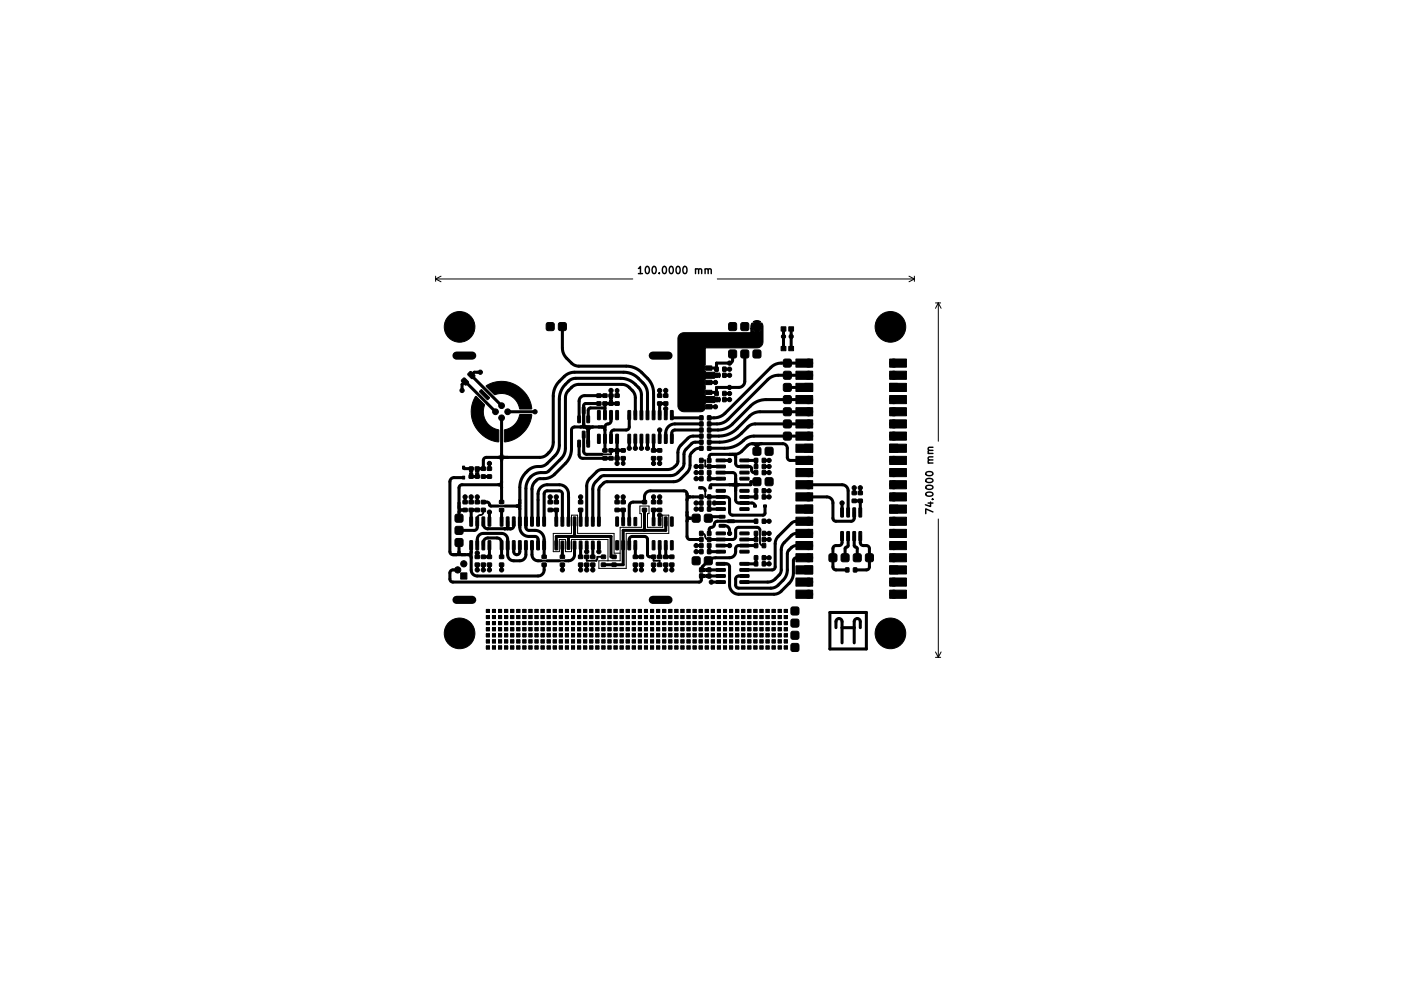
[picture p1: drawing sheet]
<svg xmlns="http://www.w3.org/2000/svg" width="297mm" height="210mm" viewBox="0 0 297 210" stroke-linecap="round" stroke-linejoin="round" font-family="sans-serif">
<defs><g id="words">
<g font-size="2.1">
<text x="134.5" y="57.2">100.0000 mm</text>
<text x="195" y="106.2" transform="rotate(-90 195 106.2)">74.0000 mm</text>
</g>
</g></defs>
<g fill="none" stroke="#000" stroke-width=".21">
<path d="M91 57.7v1M91 58.2h41.2M91 58.2l1.1 .6M92.1 57.7l-1.1 .5M149.8 58.2h41.2M189.9 57.7l1.1 .5M191 57.7v1M191 58.2l-1.1 .6M195.4 63.2h1.1M196 63.2v28.9M196 63.2l-.6 1.2M196 63.2l.6 1.2"/>
<path d="M98.1 98.2h.6v.3l-.3 .2-.3-.2zM98.1 98.8l.3 .2 .3-.2v.5h-.6zM99.4 98.1h.6v.5l-.3-.2-.3 .2zM99.4 98.9l.3-.2 .3 .2v.3h-.6zM127.3 82.9h.6v.3l-.3 .2-.3-.2zM127.3 83.5l.3 .2 .3-.2v.5h-.6zM128.6 94.4h.6v.3l-.3 .2-.3-.2zM128.6 95l.3 .2 .3-.2v.5h-.6zM129.6 115.5h-1.3v-4.1h-7.7v-3.8h-1.2v3.8h-3.8v3.8h1.2v-2.6h1.3v2.6h1.3v-2.6h7.6v4.5M137.8 107.6h1.9v3.8h-8.9v7.3h-5.7v-1.6h4.4v-7h4.5v-2.9h-.3v-1.5h1.9v1.5h-.3v2.9M138.4 107.6v2.5h-3.1M146.7 118.7h.5l-.2 .3 .2 .3h-.5z"/>
<path d="M146.7 120h.5l-.2 .3 .2 .3h-.5zM147.5 118.7h.3v.6h-.3l-.2-.3zM147.5 120h.3v.6h-.3l-.2-.3zM196 108.4v28.8M101.6 133.6h.6v.6h-.6zM101.6 131.1h.6v.6h-.6zM101.6 129.8h.6v.6h-.6zM101.6 134.9h.6v.6h-.6zM101.6 127.2h.6v.7h-.6zM101.6 128.5h.6v.7h-.6zM101.6 132.3h.6v.7h-.6zM102.9 133.6h.6v.6h-.6z"/>
<path d="M102.9 131.1h.6v.6h-.6zM102.9 129.8h.6v.6h-.6zM102.9 134.9h.6v.6h-.6zM102.9 127.2h.6v.7h-.6zM102.9 128.5h.6v.7h-.6zM102.9 132.3h.6v.7h-.6zM104.1 133.6h.7v.6h-.7zM104.1 131.1h.7v.6h-.7zM104.1 129.8h.7v.6h-.7zM104.1 134.9h.7v.6h-.7zM104.1 127.2h.7v.7h-.7zM104.1 128.5h.7v.7h-.7z"/>
<path d="M104.1 132.3h.7v.7h-.7zM105.4 133.6h.6v.6h-.6zM105.4 131.1h.6v.6h-.6zM105.4 129.8h.6v.6h-.6zM105.4 134.9h.6v.6h-.6zM105.4 127.2h.6v.7h-.6zM105.4 128.5h.6v.7h-.6zM105.4 132.3h.6v.7h-.6zM106.7 133.6h.6v.6h-.6zM106.7 131.1h.6v.6h-.6zM106.7 129.8h.6v.6h-.6zM106.7 134.9h.6v.6h-.6z"/>
<path d="M106.7 127.2h.6v.7h-.6zM106.7 128.5h.6v.7h-.6zM106.7 132.3h.6v.7h-.6zM107.9 133.6h.7v.6h-.7zM107.9 131.1h.7v.6h-.7zM107.9 129.8h.7v.6h-.7zM107.9 134.9h.7v.6h-.7zM107.9 127.2h.7v.7h-.7zM107.9 128.5h.7v.7h-.7zM107.9 132.3h.7v.7h-.7zM109.2 133.6h.7v.6h-.7zM109.2 131.1h.7v.6h-.7z"/>
<path d="M109.2 129.8h.7v.6h-.7zM109.2 134.9h.7v.6h-.7zM109.2 127.2h.7v.7h-.7zM109.2 128.5h.7v.7h-.7zM109.2 132.3h.7v.7h-.7zM110.5 133.6h.6v.6h-.6zM110.5 131.1h.6v.6h-.6zM110.5 129.8h.6v.6h-.6zM110.5 134.9h.6v.6h-.6zM110.5 127.2h.6v.7h-.6zM110.5 128.5h.6v.7h-.6zM110.5 132.3h.6v.7h-.6z"/>
<path d="M111.8 133.6h.6v.6h-.6zM111.8 131.1h.6v.6h-.6zM111.8 129.8h.6v.6h-.6zM111.8 134.9h.6v.6h-.6zM111.8 127.2h.6v.7h-.6zM111.8 128.5h.6v.7h-.6zM111.8 132.3h.6v.7h-.6zM113 133.6h.7v.6h-.7zM113 131.1h.7v.6h-.7zM113 129.8h.7v.6h-.7zM113 134.9h.7v.6h-.7zM113 127.2h.7v.7h-.7z"/>
<path d="M113 128.5h.7v.7h-.7zM113 132.3h.7v.7h-.7zM114.3 133.6h.6v.6h-.6zM114.3 131.1h.6v.6h-.6zM114.3 129.8h.6v.6h-.6zM114.3 134.9h.6v.6h-.6zM114.3 127.2h.6v.7h-.6zM114.3 128.5h.6v.7h-.6zM114.3 132.3h.6v.7h-.6zM115.6 133.6h.6v.6h-.6zM115.6 131.1h.6v.6h-.6zM115.6 129.8h.6v.6h-.6z"/>
<path d="M115.6 134.9h.6v.6h-.6zM115.6 127.2h.6v.7h-.6zM115.6 128.5h.6v.7h-.6zM115.6 132.3h.6v.7h-.6zM116.8 133.6h.7v.6h-.7zM116.8 131.1h.7v.6h-.7zM116.8 129.8h.7v.6h-.7zM116.8 134.9h.7v.6h-.7zM116.8 127.2h.7v.7h-.7zM116.8 128.5h.7v.7h-.7zM116.8 132.3h.7v.7h-.7zM118.1 133.6h.6v.6h-.6z"/>
<path d="M118.1 131.1h.6v.6h-.6zM118.1 129.8h.6v.6h-.6zM118.1 134.9h.6v.6h-.6zM118.1 127.2h.6v.7h-.6zM118.1 128.5h.6v.7h-.6zM118.1 132.3h.6v.7h-.6zM119.4 133.6h.6v.6h-.6zM119.4 131.1h.6v.6h-.6zM119.4 129.8h.6v.6h-.6zM119.4 134.9h.6v.6h-.6zM119.4 127.2h.6v.7h-.6zM119.4 128.5h.6v.7h-.6z"/>
<path d="M119.4 132.3h.6v.7h-.6zM120.6 133.6h.7v.6h-.7zM120.6 131.1h.7v.6h-.7zM120.6 127.2h.7v.7h-.7zM120.6 128.5h.7v.7h-.7zM120.6 129.8h.7v.6h-.7zM120.6 132.3h.7v.7h-.7zM120.6 134.9h.7v.6h-.7zM121.9 133.6h.7v.6h-.7zM121.9 131.1h.7v.6h-.7zM121.9 129.8h.7v.6h-.7zM121.9 134.9h.7v.6h-.7z"/>
<path d="M121.9 127.2h.7v.7h-.7zM121.9 128.5h.7v.7h-.7zM121.9 132.3h.7v.7h-.7zM123.2 133.6h.6v.6h-.6zM123.2 131.1h.6v.6h-.6zM123.2 129.8h.6v.6h-.6zM123.2 134.9h.6v.6h-.6zM123.2 127.2h.6v.7h-.6zM123.2 128.5h.6v.7h-.6zM123.2 132.3h.6v.7h-.6zM124.5 133.6h.6v.6h-.6zM124.5 131.1h.6v.6h-.6z"/>
<path d="M124.5 129.8h.6v.6h-.6zM124.5 134.9h.6v.6h-.6zM124.5 127.2h.6v.7h-.6zM124.5 128.5h.6v.7h-.6zM124.5 132.3h.6v.7h-.6zM125.7 133.6h.7v.6h-.7zM125.7 131.1h.7v.6h-.7zM125.7 129.8h.7v.6h-.7zM125.7 134.9h.7v.6h-.7zM125.7 127.2h.7v.7h-.7zM125.7 128.5h.7v.7h-.7zM125.7 132.3h.7v.7h-.7z"/>
<path d="M127 133.6h.6v.6h-.6zM127 131.1h.6v.6h-.6zM127 129.8h.6v.6h-.6zM127 134.9h.6v.6h-.6zM127 127.2h.6v.7h-.6zM127 128.5h.6v.7h-.6zM127 132.3h.6v.7h-.6zM128.3 133.6h.6v.6h-.6zM128.3 131.1h.6v.6h-.6zM128.3 129.8h.6v.6h-.6zM128.3 134.9h.6v.6h-.6zM128.3 127.2h.6v.7h-.6z"/>
<path d="M128.3 128.5h.6v.7h-.6zM128.3 132.3h.6v.7h-.6zM129.5 133.6h.7v.6h-.7zM129.5 131.1h.7v.6h-.7zM129.5 129.8h.7v.6h-.7zM129.5 134.9h.7v.6h-.7zM129.5 127.2h.7v.7h-.7zM129.5 128.5h.7v.7h-.7zM129.5 132.3h.7v.7h-.7zM130.8 133.6h.6v.6h-.6zM130.8 131.1h.6v.6h-.6zM130.8 129.8h.6v.6h-.6z"/>
<path d="M130.8 134.9h.6v.6h-.6zM130.8 127.2h.6v.7h-.6zM130.8 128.5h.6v.7h-.6zM130.8 132.3h.6v.7h-.6zM132.1 133.6h.6v.6h-.6zM132.1 131.1h.6v.6h-.6zM132.1 129.8h.6v.6h-.6zM132.1 134.9h.6v.6h-.6zM132.1 127.2h.6v.7h-.6zM132.1 128.5h.6v.7h-.6zM132.1 132.3h.6v.7h-.6zM133.3 133.6h.7v.6h-.7z"/>
<path d="M133.3 131.1h.7v.6h-.7zM133.3 129.8h.7v.6h-.7zM133.3 134.9h.7v.6h-.7zM133.3 127.2h.7v.7h-.7zM133.3 128.5h.7v.7h-.7zM133.3 132.3h.7v.7h-.7zM134.6 133.6h.7v.6h-.7zM134.6 131.1h.7v.6h-.7zM134.6 129.8h.7v.6h-.7zM134.6 134.9h.7v.6h-.7zM134.6 127.2h.7v.7h-.7zM134.6 128.5h.7v.7h-.7z"/>
<path d="M134.6 132.3h.7v.7h-.7zM135.9 133.6h.6v.6h-.6zM135.9 131.1h.6v.6h-.6zM135.9 129.8h.6v.6h-.6zM135.9 134.9h.6v.6h-.6zM135.9 127.2h.6v.7h-.6zM135.9 128.5h.6v.7h-.6zM135.9 132.3h.6v.7h-.6zM137.2 133.6h.6v.6h-.6zM137.2 131.1h.6v.6h-.6zM137.2 129.8h.6v.6h-.6zM137.2 134.9h.6v.6h-.6z"/>
<path d="M137.2 127.2h.6v.7h-.6zM137.2 128.5h.6v.7h-.6zM137.2 132.3h.6v.7h-.6zM138.4 133.6h.7v.6h-.7zM138.4 131.1h.7v.6h-.7zM138.4 129.8h.7v.6h-.7zM138.4 134.9h.7v.6h-.7zM138.4 127.2h.7v.7h-.7zM138.4 128.5h.7v.7h-.7zM138.4 132.3h.7v.7h-.7zM139.7 133.6h.6v.6h-.6zM139.7 131.1h.6v.6h-.6z"/>
<path d="M139.7 129.8h.6v.6h-.6zM139.7 134.9h.6v.6h-.6zM139.7 127.2h.6v.7h-.6zM139.7 128.5h.6v.7h-.6zM139.7 132.3h.6v.7h-.6zM141 133.6h.6v.6h-.6zM141 131.1h.6v.6h-.6zM141 129.8h.6v.6h-.6zM141 134.9h.6v.6h-.6zM141 127.2h.6v.7h-.6zM141 128.5h.6v.7h-.6zM141 132.3h.6v.7h-.6z"/>
<path d="M142.2 133.6h.7v.6h-.7zM142.2 131.1h.7v.6h-.7zM142.2 129.8h.7v.6h-.7zM142.2 134.9h.7v.6h-.7zM142.2 127.2h.7v.7h-.7zM142.2 128.5h.7v.7h-.7zM142.2 132.3h.7v.7h-.7zM143.5 133.6h.6v.6h-.6zM143.5 131.1h.6v.6h-.6zM143.5 129.8h.6v.6h-.6zM143.5 134.9h.6v.6h-.6zM143.5 127.2h.6v.7h-.6z"/>
<path d="M143.5 128.5h.6v.7h-.6zM143.5 132.3h.6v.7h-.6zM144.8 133.6h.6v.6h-.6zM144.8 131.1h.6v.6h-.6zM144.8 129.8h.6v.6h-.6zM144.8 134.9h.6v.6h-.6zM144.8 127.2h.6v.7h-.6zM144.8 128.5h.6v.7h-.6zM144.8 132.3h.6v.7h-.6zM146 133.6h.7v.6h-.7zM146 131.1h.7v.6h-.7zM146 129.8h.7v.6h-.7z"/>
<path d="M146 134.9h.7v.6h-.7zM146 127.2h.7v.7h-.7zM146 128.5h.7v.7h-.7zM146 132.3h.7v.7h-.7zM147.3 133.6h.7v.6h-.7zM147.3 131.1h.7v.6h-.7zM147.3 129.8h.7v.6h-.7zM147.3 134.9h.7v.6h-.7zM147.3 127.2h.7v.7h-.7zM147.3 128.5h.7v.7h-.7zM147.3 132.3h.7v.7h-.7zM148.6 133.6h.6v.6h-.6z"/>
<path d="M148.6 131.1h.6v.6h-.6zM148.6 127.2h.6v.7h-.6zM148.6 128.5h.6v.7h-.6zM148.6 129.8h.6v.6h-.6zM148.6 132.3h.6v.7h-.6zM148.6 134.9h.6v.6h-.6zM149.9 133.6h.6v.6h-.6zM149.9 131.1h.6v.6h-.6zM149.9 129.8h.6v.6h-.6zM149.9 134.9h.6v.6h-.6zM149.9 127.2h.6v.7h-.6zM149.9 128.5h.6v.7h-.6z"/>
<path d="M149.9 132.3h.6v.7h-.6zM151.1 133.6h.7v.6h-.7zM151.1 131.1h.7v.6h-.7zM151.1 129.8h.7v.6h-.7zM151.1 134.9h.7v.6h-.7zM151.1 127.2h.7v.7h-.7zM151.1 128.5h.7v.7h-.7zM151.1 132.3h.7v.7h-.7zM152.4 133.6h.6v.6h-.6zM152.4 131.1h.6v.6h-.6zM152.4 129.8h.6v.6h-.6zM152.4 134.9h.6v.6h-.6z"/>
<path d="M152.4 127.2h.6v.7h-.6zM152.4 128.5h.6v.7h-.6zM152.4 132.3h.6v.7h-.6zM153.7 133.6h.6v.6h-.6zM153.7 131.1h.6v.6h-.6zM153.7 129.8h.6v.6h-.6zM153.7 134.9h.6v.6h-.6zM153.7 127.2h.6v.7h-.6zM153.7 128.5h.6v.7h-.6zM153.7 132.3h.6v.7h-.6zM154.9 133.6h.7v.6h-.7zM154.9 127.2h.7v.7h-.7z"/>
<path d="M154.9 128.5h.7v.7h-.7zM154.9 129.8h.7v.6h-.7zM154.9 131.1h.7v.6h-.7zM154.9 132.3h.7v.7h-.7zM154.9 134.9h.7v.6h-.7zM156.2 133.6h.6v.6h-.6zM156.2 131.1h.6v.6h-.6zM156.2 129.8h.6v.6h-.6zM156.2 134.9h.6v.6h-.6zM156.2 127.2h.6v.7h-.6zM156.2 128.5h.6v.7h-.6zM156.2 132.3h.6v.7h-.6z"/>
<path d="M157.5 133.6h.6v.6h-.6zM157.5 131.1h.6v.6h-.6zM157.5 129.8h.6v.6h-.6zM157.5 134.9h.6v.6h-.6zM157.5 127.2h.6v.7h-.6zM157.5 128.5h.6v.7h-.6zM157.5 132.3h.6v.7h-.6zM158.7 133.6h.7v.6h-.7zM158.7 131.1h.7v.6h-.7zM158.7 129.8h.7v.6h-.7zM158.7 134.9h.7v.6h-.7zM158.7 127.2h.7v.7h-.7z"/>
<path d="M158.7 128.5h.7v.7h-.7zM158.7 132.3h.7v.7h-.7zM160 133.6h.7v.6h-.7zM160 131.1h.7v.6h-.7zM160 129.8h.7v.6h-.7zM160 134.9h.7v.6h-.7zM160 127.2h.7v.7h-.7zM160 128.5h.7v.7h-.7zM160 132.3h.7v.7h-.7zM161.3 133.6h.6v.6h-.6zM161.3 131.1h.6v.6h-.6zM161.3 129.8h.6v.6h-.6z"/>
<path d="M161.3 134.9h.6v.6h-.6zM161.3 127.2h.6v.7h-.6zM161.3 128.5h.6v.7h-.6zM161.3 132.3h.6v.7h-.6zM162.6 133.6h.6v.6h-.6zM162.6 131.1h.6v.6h-.6zM162.6 129.8h.6v.6h-.6zM162.6 134.9h.6v.6h-.6zM162.6 127.2h.6v.7h-.6zM162.6 128.5h.6v.7h-.6zM162.6 132.3h.6v.7h-.6zM163.8 133.6h.7v.6h-.7z"/>
<path d="M163.8 131.1h.7v.6h-.7zM163.8 129.8h.7v.6h-.7zM163.8 134.9h.7v.6h-.7zM163.8 127.2h.7v.7h-.7zM163.8 128.5h.7v.7h-.7zM163.8 132.3h.7v.7h-.7zM195.4 137.2h1.1M195.4 136.1l.6 1.1M196.6 136.1l-.6 1.1"/>
</g>
<g fill="#000" stroke="#000" stroke-width=".21">
<path d="M96.4 79.3l.5-.4h.2l.7 .7 .1 .3-.4 .4-.3 .1-.8-.7zM98.1 77.6h.4l.7 .8v.3l-.5 .4-.3-.1-.7-.7v-.2zM101.6 80.5a6.3 6.3 0 0 1 9.4 4.9h-2.4a4 4 0 0 0-5.3-3l-1.7-1.7zM114.2 67.5l.3-.2 1.1 .1 .2 .4-.1 1.1-.3 .1h-1.1l-.2-.4zM116.7 67.5l.4-.2 1 .1 .2 .4-.1 1.1-.3 .1h-1.1l-.2-.4zM144.1 77.5h3.1v.4h1.5v.9h-1.5v.4h-3.1zM147.4 79.4h1.3v.9h-1.3zM147.4 76.4h1.3v.9h-1.3zM149.3 77.9h.7v.9h-.7zM149.3 76.7h.7v.8h-.7zM151 77.9h.7v.9h-.7zM151 76.7h.7v.8h-.7z"/>
<path d="M152.3 73.2l.3-.1h1.1l.2 .4-.1 1.1-.3 .2-1.1-.1-.2-.4zM152.3 67.5l.3-.2 1.1 .1 .2 .4-.1 1.1-.3 .1h-1.1l-.2-.4zM154.8 73.2l.4-.1h1l.2 .4-.1 1.1-.3 .2-1.1-.1-.2-.4zM154.8 67.5l.4-.2 1 .1 .2 .4-.1 1.1-.3 .1h-1.1l-.2-.4zM157.3 73.2l.4-.1h1.1l.2 .4-.1 1.1-.4 .2-1.1-.1-.1-.4zM141.9 69.9l.5-.4h.5h13.9v-.8h.3l.2 .3 .3 .2h1l.3-.2 .2-.6-.7 .1v.7h-.5l-.1-.8h-.6l-.1 .3h-.3l.1-.7 .2-.5h.1l-.1 .4h.8v-.7h-.5a1.19 1.19 0 0 1 1.5 0h-.5v.7h.7v-.5l.2 .4 .1 3.6a1.27 1.27 0 0 1-1.3 1.2h-10.8v3.6l-.1 .2 .1 1.3h1.9v.4h1v-.2a.6 .6 0 0 1 0 .9v-.2h-1v.4h-1.9l-.1 .4 .1 1.1-.1 1.9 .1 .4h1.9v.4h1v-.3a.58 .58 0 0 1 .1 1l-.1-.2h-1v.4h-1.9l-.1 1.4-.6 .5h-3.7a1.27 1.27 0 0 1-1.3-1.3v-14zM157.3 67.5l.4-.2 1.1 .1 .2 .4-.1 1.1-.4 .1h-1.1l-.1-.4zM163.7 75.1l.3-.1h1.1l.2 .4-.1 1.1-.3 .2-1.1-.1-.2-.4zM163.7 77.7l.3-.2 1.1 .1 .2 .3-.1 1.1-.3 .2-1.1-.1-.2-.3zM163.2 68.2h1v.9h-1zM163.2 72.3h1v.9h-1zM164.8 68.2h1v.9h-1z"/>
<path d="M164.8 72.3h1v.9h-1zM166.3 75h3.5v1.7h-3.5zM166.3 77.5h3.5v1.7h-3.5zM185.8 77.5h3.5v1.7h-3.5zM185.8 75h3.5v1.7h-3.5zM96.6 97.3h.5v.6h-.5zM96.6 99.4h.5v.6h-.5zM98 99.2h.8v.6h-.8zM98 97.5h.8v.7h-.8zM98.1 98.8l.3 .2 .3-.2v.5h-.6zM98.1 98.2h.6v.3l-.3 .2-.3-.2zM99.3 82.8h.2l1.7 1.7a4.1 4.1 0 0 0 3 5.3l-.1 2.5a5.9 5.9 0 0 1-3.3-1.4l-1.2-1.3a6.1 6.1 0 0 1-.3-6.8z"/>
<path d="M99.4 98.1h.6v.5l-.3-.2-.3 .2zM99.4 98.9l.3-.2 .3 .2v.3h-.6zM99.3 97.5h.8v.7h-.8zM99.3 99.2h.8v.6h-.8zM100.2 81.6l.5-.2 1.5 1.6v.1l-.4 .3-1.6-1.6zM100.5 99.2h.9v.6h-.9zM100.5 97.5h.9v.7h-.9zM101.8 99.2h.9v.6h-.9zM101.8 97.5h.9v.7h-.9zM108.6 86.6l2.4-.1 .1 .2a6.1 6.1 0 0 1-1.1 2.9 6.3 6.3 0 0 1-4.6 2.7v-2.5a4 4 0 0 0 3.2-3.2zM120.7 86.9h.6l-.1 1.4-.5-.1zM120.7 91.9l.6 .1-.1 1.4-.5-.1z"/>
<path d="M121.7 85h.5l-.1 1.4-.5-.1zM121.7 90.1h.5l-.1 1.4-.5-.1zM122.6 86.9h.6l-.1 1.4-.5-.1zM122.6 91.9l.6 .1-.1 1.4-.5-.1zM124.7 83.9h.8v.7h-.8zM124.7 82.3h.8v.6h-.8zM124.8 90.7h.6l-.1 1.9-.5-.1zM124.8 85.7l.6 .1-.1 1.8h-.5zM125.9 95.3h.9v.7h-.9zM125.9 93.7h.9v.7h-.9zM126.1 90.7h.6l-.1 1.9-.5-.1zM126.1 85.7l.6 .1-.1 1.8h-.5z"/>
<path d="M125.9 82.3h.9v.6h-.9zM125.9 83.9h.9v.7h-.9zM127.2 83.9h.9v.7h-.9zM127.2 82.3h.8v.6h-.8zM127.4 90.7h.5l-.1 1.9-.5-.1zM127.4 85.7l.5 .1-.1 1.8h-.5zM127.2 93.7h.9v.7h-.9zM127.2 95.3h.9v.7h-.9zM127.3 83.5l.3 .2 .3-.2v.5h-.6zM127.3 82.9h.6v.3l-.3 .2-.3-.2zM128.5 95.3h.8v.7h-.8zM128.5 93.7h.8v.7h-.8z"/>
<path d="M128.6 90.7h.6l-.1 1.9-.5-.1zM128.6 85.7l.6 .1-.1 1.8h-.5zM128.5 82.3h.8v.6h-.8zM128.5 83.9h.8v.7h-.8zM128.6 95l.3 .2 .3-.2v.5h-.6zM128.6 94.4h.6v.3l-.3 .2-.3-.2zM129.8 93.7h.8v.7h-.8zM129.8 95.3h.8v.7h-.8zM131.2 85.7l.5 .1v1.8h-.5zM131.2 90.7h.5v1.9l-.5-.1zM132.5 85.7l.5 .1-.1 1.8h-.5zM132.5 90.7h.5l-.1 1.9-.5-.1z"/>
<path d="M133.7 85.7l.6 .1-.1 1.8h-.5zM133.7 90.7h.6l-.1 1.9-.5-.1zM135 85.7l.5 .1v1.8h-.5zM135 90.7h.5v1.9l-.5-.1zM136.1 95.3h.8v.7h-.8zM136.1 93.7h.8v.7h-.8zM136.3 85.7l.5 .1-.1 1.8h-.5zM136.3 90.7h.5l-.1 1.9-.5-.1zM137.4 83.9h.8v.7h-.8zM137.4 82.3h.8v.6h-.8zM137.5 85.7l.6 .1-.1 1.8h-.5zM137.5 90.7h.6l-.1 1.9-.5-.1z"/>
<path d="M137.4 93.7h.8v.7h-.8zM137.4 95.3h.8v.7h-.8zM138.8 85.7l.6 .1-.1 1.8h-.5zM138.8 90.7h.6l-.1 1.9-.5-.1zM138.6 82.3h.9v.6h-.9zM138.6 83.9h.9v.7h-.9zM140.1 85.7l.5 .1-.1 1.8h-.5zM140.1 90.7h.5l-.1 1.9-.5-.1zM144.1 82.6h3.1v.4h1.5v.9h-1.5v.4h-3.1zM146.2 93.2h.6v.8h-.6zM146.2 95.7h.6v.8h-.6zM146.2 91.9h.6v.8h-.6z"/>
<path d="M146.2 89.4h.6v.8h-.6zM146.2 86.8h.6v.9h-.6zM146.2 88.1h.6v.8h-.6zM146.2 98.3h.6v.8h-.6zM146.2 90.6h.6v.9h-.6zM146.2 97h.6v.8h-.6zM147.8 93.2h.7v.8h-.7zM147.8 95.7h.7v.8h-.7zM147.8 91.9h.7v.8h-.7zM147.8 89.4h.7v.8h-.7zM147.8 86.8h.7v.9h-.7zM147.8 88.1h.7v.8h-.7z"/>
<path d="M147.8 98.3h.7v.8h-.7zM147.8 90.6h.7v.9h-.7zM147.8 97h.7v.8h-.7zM147.4 84.5h1.3v.9h-1.3zM147.4 81.5h1.3v.9h-1.3zM149.3 83h.7v.8h-.7zM149.3 81.7h.7v.9h-.7zM149.6 95.9l1.8-.1 .1 .5-1.8 .1zM149.6 97.1h1.8l.1 .5-1.8 .1zM149.6 98.4h1.8l.1 .5-1.8 .1zM149.6 99.7h1.8l.1 .5h-1.8zM151 83h.7v.8h-.7z"/>
<path d="M151 81.7h.7v.9h-.7zM154.6 99.7h1.8l.1 .5h-1.9zM154.6 98.4h1.8l.1 .5-1.9 .1zM154.6 97.1h1.8l.1 .5-1.9 .1zM154.6 95.9l1.8-.1 .1 .5-1.9 .1zM157.6 97h.7v.8h-.7zM157.6 98.3h.7v.8h-.7zM157.3 93.6l.4-.2 1.1 .1 .2 .3-.1 1.1-.4 .2-1.1-.1-.1-.3zM157.6 95.7h.7v.8h-.7zM159.2 97h.7v.8h-.7zM159.2 98.3h.7v.8h-.7zM159.2 95.7h.7v.8h-.7z"/>
<path d="M159.9 93.6l.3-.2 1.1 .1 .2 .3-.1 1.1-.3 .2-1.1-.1-.2-.3zM163.7 80.2l.3-.2 1.1 .1 .2 .4-.1 1.1-.3 .1h-1.1l-.2-.4zM163.7 82.8l.3-.2 1.1 .1 .2 .3-.1 1.1-.3 .2-1.1-.1-.2-.3zM163.7 85.3l.3-.2 1.1 .1 .2 .3-.1 1.1-.3 .2-1.1-.1-.2-.3zM163.7 87.8l.3-.1h1.1l.2 .4-.1 1.1-.3 .2-1.1-.1-.2-.4zM163.7 90.4l.3-.2 1.1 .1 .2 .3-.1 1.1-.3 .2-1.1-.1-.2-.3zM166.3 80h3.5v1.7h-3.5zM166.3 82.6h3.5v1.7h-3.5zM166.3 85.1h3.5v1.7h-3.5zM166.3 87.7h3.5v1.7h-3.5zM166.3 90.2h3.5v1.7h-3.5zM166.3 92.7h3.5v1.7h-3.5z"/>
<path d="M166.3 95.3h3.5v1.7h-3.5zM166.3 97.8h3.5v1.7h-3.5zM168.1 80h1.7v1.7h-1.7zM168.1 92.7h1.7v1.7h-1.7zM185.8 97.8h3.5v1.7h-3.5zM185.8 95.3h3.5v1.7h-3.5zM185.8 92.7h1.7v1.7h-1.7zM185.8 92.7h3.5v1.7h-3.5zM185.8 90.2h3.5v1.7h-3.5zM185.8 87.7h3.5v1.7h-3.5zM185.8 85.1h3.5v1.7h-3.5zM185.8 82.6h3.5v1.7h-3.5z"/>
<path d="M185.8 80h1.7v1.7h-1.7zM185.8 80h3.5v1.7h-3.5zM95.1 107.5l.4-.2 1.1 .1 .1 .4v1.1l-.4 .1h-1.1l-.2-.4zM95.1 110.1l.4-.2 1.1 .1 .1 .3v1.1l-.4 .2-1.1-.1-.2-.3zM95.1 112.6l.4-.2 1.1 .1 .1 .4v1.1l-.4 .1-1.1-.1-.2-.3zM96.7 106.1h.9v.7h-.9zM96.7 104.5h.9v.7h-.9zM98.2 112.9l.5 .1-.1 1.8-.5-.1zM98.2 108h.5l-.1 1.9-.5-.1zM98 104.5h.8v.7h-.8zM98 106.1h.8v.7h-.8zM99.3 106.1h.8v.7h-.8z"/>
<path d="M99.3 104.5h.8v.7h-.8zM99.4 112.9l.6 .1-.1 1.8-.5-.1zM99.4 108h.6l-.1 1.9-.5-.1zM99.3 115.9h.8v.7h-.8zM99.3 117.6h.8v.7h-.8zM100.5 117.6h.9v.7h-.9zM100.5 115.9h.9v.7h-.9zM100.7 112.9l.6 .1-.1 1.8-.5-.1zM100.7 108h.6l-.1 1.9-.5-.1zM100.5 104.5h.9v.7h-.9zM100.5 106.1h.9v.7h-.9zM102 112.9l.5 .1-.1 1.8-.5-.1z"/>
<path d="M102 108h.5l-.1 1.9-.5-.1zM101.8 115.9h.9v.7h-.9zM101.8 117.6h.9v.7h-.9zM104.4 106.1h.8v.7h-.8zM104.4 104.5h.8v.7h-.8zM104.5 112.9l.6 .1-.1 1.8-.5-.1zM104.5 108h.6l-.1 1.9-.5-.1zM104.4 115.9h.8v.7h-.8zM104.4 117.6h.8v.7h-.8zM105.8 112.9l.5 .1v1.8l-.5-.1zM105.8 108h.5v1.9l-.5-.1zM107.1 112.9l.5 .1-.1 1.8-.5-.1z"/>
<path d="M107.1 108h.5l-.1 1.9-.5-.1zM108.3 112.9l.6 .1-.1 1.8-.5-.1zM108.3 108h.6l-.1 1.9-.5-.1zM109.6 112.9l.5 .1v1.8l-.5-.1zM109.6 108h.5v1.9l-.5-.1zM110.9 112.9l.5 .1-.1 1.8-.5-.1zM110.9 108h.5l-.1 1.9-.5-.1zM112.1 112.9l.6 .1-.1 1.8-.5-.1zM112.1 108h.6l-.1 1.9-.5-.1zM113.4 112.9l.6 .1-.1 1.8-.5-.1zM113.4 108h.6l-.1 1.9-.5-.1zM113.2 115.9h.9v.7h-.9z"/>
<path d="M113.2 117.6h.9v.7h-.9zM114.5 106.1h.9v.7h-.9zM114.5 104.5h.9v.7h-.9zM115.9 112.9l.6 .1-.1 1.8-.5-.1zM115.9 108h.6l-.1 1.9-.5-.1zM115.8 104.5h.8v.7h-.8zM115.8 106.1h.8v.7h-.8zM117.2 113l.6 .1-.1 1.6-.5-.1zM117.2 108h.6l-.1 1.9-.5-.1zM117.1 115.9h.8v.7h-.8zM117.1 117.6h.8v.7h-.8zM118.5 113l.5 .1v1.6l-.5-.1z"/>
<path d="M118.5 108h.5v1.9l-.5-.1zM119.8 113l.5 .1-.1 1.6-.5-.1zM119.8 108h.5l-.1 1.9-.5-.1zM120.9 106.1h.8v.7h-.8zM120.9 104.5h.8v.7h-.8zM121 113l.6 .1-.1 1.6-.5-.1zM121 108h.6l-.1 1.9-.5-.1zM120.9 115.9h.8v.7h-.8zM120.9 117.6h.8v.7h-.8zM122.3 113l.5 .1v1.6l-.5-.1zM122.3 108h.5v1.9l-.5-.1zM122.1 115.9h.9v.7h-.9z"/>
<path d="M122.1 117.6h.9v.7h-.9zM123.6 113l.5 .1-.1 1.6-.5-.1zM123.6 108h.5l-.1 1.9-.5-.1zM123.4 115.9h.8v.7h-.8zM123.4 117.6h.8v.7h-.8zM124.8 113l.6 .1-.1 1.6-.5-.1zM124.8 108h.6l-.1 1.9-.5-.1zM125.6 115.9h.9v.7h-.9zM125.6 117.6h.9v.7h-.9zM127.9 117.6h.8v.7h-.8zM127.9 115.9h.8v.7h-.8zM128.5 106.1h.8v.7h-.8z"/>
<path d="M128.5 104.5h.8v.7h-.8zM128.6 112.9l.6 .1-.1 1.8-.5-.1zM128.6 108h.6l-.1 1.9-.5-.1zM129.9 112.9l.6 .1-.1 1.8-.5-.1zM129.9 108.1h.6l-.1 1.7-.5-.1zM129.8 104.5h.8v.7h-.8zM129.8 106.1h.8v.7h-.8zM131.2 112.9l.5 .1v1.8l-.5-.1zM131.2 108.1h.5v1.7l-.5-.1zM132.5 112.9l.5 .1-.1 1.8-.5-.1zM132.5 108.1h.5l-.1 1.7-.5-.1zM132.3 115.9h.8v.7h-.8z"/>
<path d="M132.3 117.6h.8v.7h-.8zM133.6 117.6h.8v.7h-.8zM133.6 115.9h.8v.7h-.8zM134.2 106.1h.8v.7h-.8zM134.2 104.5h.8v.7h-.8zM136.1 106.1h.8v.7h-.8zM136.1 104.5h.8v.7h-.8zM136.1 117.6h.8v.7h-.8zM136.1 115.9h.8v.7h-.8zM136.3 108.1h.5l-.1 1.7-.5-.1zM136.3 112.9l.5 .1-.1 1.8-.5-.1zM137.5 108.1h.6l-.1 1.7-.5-.1z"/>
<path d="M137.5 112.9l.6 .1-.1 1.8-.5-.1zM137.4 115.9h.8v.7h-.8zM137.4 117.6h.8v.7h-.8zM137.4 104.5h.8v.7h-.8zM137.4 106.1h.8v.7h-.8zM138.6 117.6h.9v.7h-.9zM138.6 115.9h.9v.7h-.9zM138.8 108h.6l-.1 1.9-.5-.1zM138.8 112.9l.6 .1-.1 1.8-.5-.1zM140.1 108h.5l-.1 1.9-.5-.1zM140.1 112.9l.5 .1-.1 1.8-.5-.1zM139.9 115.9h.9v.7h-.9z"/>
<path d="M139.9 117.6h.9v.7h-.9zM144.6 107.5l.4-.2 1.1 .1 .2 .4-.1 1.1-.4 .1h-1.1l-.1-.4zM144.6 116.4l.4-.2 1.1 .1 .2 .4-.1 1.1-.4 .1h-1.1l-.1-.4zM146 101.6h.6v.5h-.6zM146.2 104.6h.6v.8h-.6zM146.2 112.2h.6v.9h-.6zM146.2 103.3h.6v.9h-.6zM146.2 113.5h.6v.8h-.6zM146.2 111h.6v.8h-.6zM146.2 118.6h.6v.8h-.6zM146.2 119.8h.6v.9h-.6zM146.2 114.8h.6v.8h-.6z"/>
<path d="M146.2 99.5h.6v.9h-.6zM146.2 105.9h.6v.8h-.6zM146.7 118.7h.5l-.2 .3 .2 .3h-.5zM147.2 107.5l.3-.2 1.1 .1 .2 .4-.1 1.1-.3 .1h-1.1l-.2-.4zM147.8 104.6h.7v.8h-.7zM147.8 112.2h.7v.9h-.7zM147.8 103.3h.7v.9h-.7zM147.8 113.5h.7v.8h-.7zM147.8 111h.7v.8h-.7zM147.5 118.7h.3v.6h-.3l-.2-.3zM148.1 101.6h.6v.5h-.6zM147.8 118.6h.7v.8h-.7z"/>
<path d="M147.8 119.9h.7v.8h-.7zM147.2 116.4l.3-.2 1.1 .1 .2 .4-.1 1.1-.3 .1h-1.1l-.2-.4zM147.8 114.8h.7v.8h-.7zM147.8 99.5h.7v.9h-.7zM147.8 105.9h.7v.8h-.7zM149.6 117.5l1.8-.1 .1 .5-1.8 .1zM149.6 118.7h1.8l.1 .5-1.8 .1zM149.6 102.2h1.8l.1 .5-1.8 .1zM149.6 103.5h1.8l.1 .5h-1.8zM149.6 104.8l1.8-.1 .1 .5-1.8 .1zM149.6 106h1.8l.1 .5-1.8 .1zM149.6 111.1h1.8l.1 .5-1.8 .1z"/>
<path d="M149.6 112.4h1.8l.1 .5h-1.8zM149.6 113.7l1.8-.1 .1 .5-1.8 .1zM149.6 114.9h1.8l.1 .5-1.8 .1zM150.2 107.6h1.2v.5l-1.1 .1zM150.2 109.5h1.2v.5l-1.1 .1zM152 108.6l1.3-.1 .1 .5-1.3 .1zM154.6 118.7h1.8l.1 .5-1.9 .1zM154.6 117.5l1.8-.1 .1 .5-1.9 .1zM154.6 106h1.8l.1 .5-1.9 .1zM154.6 104.8l1.8-.1 .1 .5-1.9 .1zM154.6 103.5h1.8l.1 .5h-1.9zM154.6 102.2h1.8l.1 .5-1.9 .1z"/>
<path d="M154.6 114.9h1.8l.1 .5-1.9 .1zM154.6 113.7l1.8-.1 .1 .5-1.9 .1zM154.6 112.4h1.8l.1 .5h-1.9zM154.6 111.1h1.8l.1 .5-1.9 .1zM157.4 105.4h.6v.5h-.6zM157.6 102.1h.7v.8h-.7zM157.6 111h.7v.8h-.7zM157.6 116h.7v.9h-.7zM157.6 108.4h.7v.8h-.7zM157.3 99.9l.4-.2 1.1 .1 .2 .4-.1 1.1-.4 .1-1.1-.1-.1-.3zM157.6 113.5h.7v.8h-.7zM157.6 112.2h.7v.9h-.7z"/>
<path d="M157.6 117.3h.7v.8h-.7zM157.6 103.3h.7v.9h-.7zM159.2 102.1h.7v.8h-.7zM159.2 111h.7v.8h-.7zM159.2 116h.7v.9h-.7zM159.2 108.4h.7v.8h-.7zM159.5 105.4h.6v.5h-.6zM159.2 113.5h.7v.8h-.7zM159.2 112.2h.7v.9h-.7zM159.2 117.3h.7v.8h-.7zM159.2 103.3h.7v.9h-.7zM159.9 99.9l.3-.2 1.1 .1 .2 .4-.1 1.1-.3 .1-1.1-.1-.2-.3z"/>
<path d="M166.3 100.4h3.5v1.7h-3.5zM166.3 102.9h3.5v1.7h-3.5zM166.3 105.4h3.5v1.7h-3.5zM166.3 108h3.5v1.7h-3.5zM166.3 110.5h3.5v1.7h-3.5zM166.3 113.1h3.5v1.7h-3.5zM166.3 115.6h3.5v1.7h-3.5zM166.3 118.1h3.5v1.7h-3.5zM168.1 105.4h1.7v1.7h-1.7zM168.1 118.1h1.7v1.7h-1.7zM173.2 115.8l.4-.2 1.1 .1 .1 .3v1.1l-.4 .2-1.1-.1-.2-.3zM175.6 106.1h.6l-.1 1.9-.5-.1z"/>
<path d="M175.6 111l.6 .1-.1 1.8-.5-.1zM175.8 115.8l.3-.2 1.1 .1 .2 .3-.1 1.1-.3 .2-1.1-.1-.2-.3zM176.9 106.1h.6l-.1 1.9-.5-.1zM176.9 111l.6 .1-.1 1.8-.5-.1zM176.6 118.6h.7v.8h-.7zM178 104.2h.9v.7h-.9zM178 102.6h.9v.7h-.9zM178.2 106.1h.5l-.1 1.9-.5-.1zM178.2 111l.5 .1-.1 1.8-.5-.1zM178.3 118.6h.7v.8h-.7zM178.3 115.8l.3-.2 1.1 .1 .2 .3-.1 1.1-.3 .2-1.1-.1-.2-.3zM179.4 106.1h.6l-.1 1.9-.5-.1z"/>
<path d="M179.4 111l.6 .1-.1 1.8-.5-.1zM179.3 102.6h.8v.7h-.8zM179.3 104.2h.8v.7h-.8zM180.8 115.8l.4-.2 1.1 .1 .2 .3-.1 1.1-.4 .2-1.1-.1-.1-.3zM185.8 118.1h3.5v1.7h-3.5zM185.8 118.1h1.7v1.7h-1.7zM185.8 115.6h3.5v1.7h-3.5zM185.8 113.1h3.5v1.7h-3.5zM185.8 110.5h3.5v1.7h-3.5zM185.8 108h3.5v1.7h-3.5zM185.8 105.4h1.7v1.7h-1.7zM185.8 105.4h3.5v1.7h-3.5z"/>
<path d="M185.8 102.9h3.5v1.7h-3.5zM185.8 100.4h3.5v1.7h-3.5zM96.2 119.6h1.3v1.3h-1.3zM101.6 128.5h.6v.7h-.6zM101.6 132.3h.6v.7h-.6zM101.6 127.2h.6v.7h-.6zM101.6 129.8h.6v.6h-.6zM101.6 131.1h.6v.6h-.6zM101.6 133.6h.6v.6h-.6zM101.6 134.9h.6v.6h-.6zM102.9 134.9h.6v.6h-.6zM102.9 129.8h.6v.6h-.6z"/>
<path d="M102.9 127.2h.6v.7h-.6zM102.9 133.6h.6v.6h-.6zM102.9 131.1h.6v.6h-.6zM102.9 128.5h.6v.7h-.6zM102.9 132.3h.6v.7h-.6zM104.1 133.6h.7v.6h-.7zM104.1 134.9h.7v.6h-.7zM104.1 129.8h.7v.6h-.7zM104.1 131.1h.7v.6h-.7zM104.1 128.5h.7v.7h-.7zM104.1 127.2h.7v.7h-.7zM104.1 132.3h.7v.7h-.7z"/>
<path d="M105.4 129.8h.6v.6h-.6zM105.4 132.3h.6v.7h-.6zM105.4 133.6h.6v.6h-.6zM105.4 127.2h.6v.7h-.6zM105.4 131.1h.6v.6h-.6zM105.4 128.5h.6v.7h-.6zM105.4 134.9h.6v.6h-.6zM106.7 129.8h.6v.6h-.6zM106.7 132.3h.6v.7h-.6zM106.7 131.1h.6v.6h-.6zM106.7 127.2h.6v.7h-.6zM106.7 133.6h.6v.6h-.6z"/>
<path d="M106.7 128.5h.6v.7h-.6zM106.7 134.9h.6v.6h-.6zM107.9 131.1h.7v.6h-.7zM107.9 129.8h.7v.6h-.7zM107.9 133.6h.7v.6h-.7zM107.9 134.9h.7v.6h-.7zM107.9 128.5h.7v.7h-.7zM107.9 127.2h.7v.7h-.7zM107.9 132.3h.7v.7h-.7zM109.2 127.2h.7v.7h-.7zM109.2 128.5h.7v.7h-.7zM109.2 129.8h.7v.6h-.7z"/>
<path d="M109.2 132.3h.7v.7h-.7zM109.2 134.9h.7v.6h-.7zM109.2 131.1h.7v.6h-.7zM109.2 133.6h.7v.6h-.7zM110.5 128.5h.6v.7h-.6zM110.5 131.1h.6v.6h-.6zM110.5 129.8h.6v.6h-.6zM110.5 127.2h.6v.7h-.6zM110.5 134.9h.6v.6h-.6zM110.5 132.3h.6v.7h-.6zM110.5 133.6h.6v.6h-.6zM111.8 129.8h.6v.6h-.6z"/>
<path d="M111.8 128.5h.6v.7h-.6zM111.8 132.3h.6v.7h-.6zM111.8 127.2h.6v.7h-.6zM111.8 131.1h.6v.6h-.6zM111.8 133.6h.6v.6h-.6zM111.8 134.9h.6v.6h-.6zM113 129.8h.7v.6h-.7zM113 131.1h.7v.6h-.7zM113 133.6h.7v.6h-.7zM113 132.3h.7v.7h-.7zM113 127.2h.7v.7h-.7zM113 128.5h.7v.7h-.7z"/>
<path d="M113 134.9h.7v.6h-.7zM114.3 127.2h.6v.7h-.6zM114.3 132.3h.6v.7h-.6zM114.3 133.6h.6v.6h-.6zM114.3 131.1h.6v.6h-.6zM114.3 128.5h.6v.7h-.6zM114.3 129.8h.6v.6h-.6zM114.3 134.9h.6v.6h-.6zM115.6 134.9h.6v.6h-.6zM115.6 131.1h.6v.6h-.6zM115.6 128.5h.6v.7h-.6zM115.6 127.2h.6v.7h-.6z"/>
<path d="M115.6 133.6h.6v.6h-.6zM115.6 129.8h.6v.6h-.6zM115.6 132.3h.6v.7h-.6zM116.8 128.5h.7v.7h-.7zM116.8 129.8h.7v.6h-.7zM116.8 133.6h.7v.6h-.7zM116.8 132.3h.7v.7h-.7zM116.8 127.2h.7v.7h-.7zM116.8 134.9h.7v.6h-.7zM116.8 131.1h.7v.6h-.7zM118.1 127.2h.6v.7h-.6zM118.1 129.8h.6v.6h-.6z"/>
<path d="M118.1 131.1h.6v.6h-.6zM118.1 133.6h.6v.6h-.6zM118.1 134.9h.6v.6h-.6zM118.1 132.3h.6v.7h-.6zM118.1 128.5h.6v.7h-.6zM119.4 132.3h.6v.7h-.6zM119.4 134.9h.6v.6h-.6zM119.4 128.5h.6v.7h-.6zM119.4 129.8h.6v.6h-.6zM119.4 131.1h.6v.6h-.6zM119.4 127.2h.6v.7h-.6zM119.4 133.6h.6v.6h-.6z"/>
<path d="M120.6 131.1h.7v.6h-.7zM120.6 132.3h.7v.7h-.7zM120.6 127.2h.7v.7h-.7zM120.6 134.9h.7v.6h-.7zM120.6 128.5h.7v.7h-.7zM120.6 129.8h.7v.6h-.7zM120.6 133.6h.7v.6h-.7zM121.9 128.5h.7v.7h-.7zM121.9 134.9h.7v.6h-.7zM121.9 131.1h.7v.6h-.7zM121.9 127.2h.7v.7h-.7zM121.9 132.3h.7v.7h-.7z"/>
<path d="M121.9 133.6h.7v.6h-.7zM121.9 129.8h.7v.6h-.7zM123.2 132.3h.6v.7h-.6zM123.2 128.5h.6v.7h-.6zM123.2 127.2h.6v.7h-.6zM123.2 134.9h.6v.6h-.6zM123.2 129.8h.6v.6h-.6zM123.2 131.1h.6v.6h-.6zM123.2 133.6h.6v.6h-.6zM124.5 128.5h.6v.7h-.6zM124.5 131.1h.6v.6h-.6zM124.5 133.6h.6v.6h-.6z"/>
<path d="M124.5 129.8h.6v.6h-.6zM124.5 132.3h.6v.7h-.6zM124.5 127.2h.6v.7h-.6zM124.5 134.9h.6v.6h-.6zM125.7 132.3h.7v.7h-.7zM125.7 129.8h.7v.6h-.7zM125.7 133.6h.7v.6h-.7zM125.7 127.2h.7v.7h-.7zM125.7 128.5h.7v.7h-.7zM125.7 134.9h.7v.6h-.7zM125.7 131.1h.7v.6h-.7zM127 131.1h.6v.6h-.6z"/>
<path d="M127 133.6h.6v.6h-.6zM127 134.9h.6v.6h-.6zM127 128.5h.6v.7h-.6zM127 129.8h.6v.6h-.6zM127 127.2h.6v.7h-.6zM127 132.3h.6v.7h-.6zM128.3 127.2h.6v.7h-.6zM128.3 134.9h.6v.6h-.6zM128.3 132.3h.6v.7h-.6zM128.3 133.6h.6v.6h-.6zM128.3 131.1h.6v.6h-.6zM128.3 128.5h.6v.7h-.6z"/>
<path d="M128.3 129.8h.6v.6h-.6zM129.5 133.6h.7v.6h-.7zM129.5 131.1h.7v.6h-.7zM129.5 132.3h.7v.7h-.7zM129.5 127.2h.7v.7h-.7zM129.5 128.5h.7v.7h-.7zM129.5 134.9h.7v.6h-.7zM129.5 129.8h.7v.6h-.7zM130.8 133.6h.6v.6h-.6zM130.8 128.5h.6v.7h-.6zM130.8 127.2h.6v.7h-.6zM130.8 132.3h.6v.7h-.6z"/>
<path d="M130.8 131.1h.6v.6h-.6zM130.8 129.8h.6v.6h-.6zM130.8 134.9h.6v.6h-.6zM132.1 129.8h.6v.6h-.6zM132.1 132.3h.6v.7h-.6zM132.1 131.1h.6v.6h-.6zM132.1 127.2h.6v.7h-.6zM132.1 128.5h.6v.7h-.6zM132.1 134.9h.6v.6h-.6zM132.1 133.6h.6v.6h-.6zM133.3 132.3h.7v.7h-.7zM133.3 133.6h.7v.6h-.7z"/>
<path d="M133.3 134.9h.7v.6h-.7zM133.3 128.5h.7v.7h-.7zM133.3 131.1h.7v.6h-.7zM133.3 127.2h.7v.7h-.7zM133.3 129.8h.7v.6h-.7zM134.6 129.8h.7v.6h-.7zM134.6 134.9h.7v.6h-.7zM134.6 128.5h.7v.7h-.7zM134.6 133.6h.7v.6h-.7zM134.6 132.3h.7v.7h-.7zM134.6 131.1h.7v.6h-.7zM134.6 127.2h.7v.7h-.7z"/>
<path d="M135.9 128.5h.6v.7h-.6zM135.9 129.8h.6v.6h-.6zM135.9 131.1h.6v.6h-.6zM135.9 132.3h.6v.7h-.6zM135.9 134.9h.6v.6h-.6zM135.9 127.2h.6v.7h-.6zM135.9 133.6h.6v.6h-.6zM137.2 128.5h.6v.7h-.6zM137.2 131.1h.6v.6h-.6zM137.2 127.2h.6v.7h-.6zM137.2 134.9h.6v.6h-.6zM137.2 129.8h.6v.6h-.6z"/>
<path d="M137.2 132.3h.6v.7h-.6zM137.2 133.6h.6v.6h-.6zM138.4 128.5h.7v.7h-.7zM138.4 132.3h.7v.7h-.7zM138.4 129.8h.7v.6h-.7zM138.4 127.2h.7v.7h-.7zM138.4 133.6h.7v.6h-.7zM138.4 131.1h.7v.6h-.7zM138.4 134.9h.7v.6h-.7zM139.7 127.2h.6v.7h-.6zM139.7 129.8h.6v.6h-.6zM139.7 134.9h.6v.6h-.6z"/>
<path d="M139.7 131.1h.6v.6h-.6zM139.7 133.6h.6v.6h-.6zM139.7 128.5h.6v.7h-.6zM139.7 132.3h.6v.7h-.6zM141 129.8h.6v.6h-.6zM141 127.2h.6v.7h-.6zM141 134.9h.6v.6h-.6zM141 133.6h.6v.6h-.6zM141 132.3h.6v.7h-.6zM141 128.5h.6v.7h-.6zM141 131.1h.6v.6h-.6zM142.2 131.1h.7v.6h-.7z"/>
<path d="M142.2 127.2h.7v.7h-.7zM142.2 128.5h.7v.7h-.7zM142.2 132.3h.7v.7h-.7zM142.2 129.8h.7v.6h-.7zM142.2 133.6h.7v.6h-.7zM142.2 134.9h.7v.6h-.7zM143.5 129.8h.6v.6h-.6zM143.5 132.3h.6v.7h-.6zM143.5 133.6h.6v.6h-.6zM143.5 134.9h.6v.6h-.6zM143.5 127.2h.6v.7h-.6zM143.5 131.1h.6v.6h-.6z"/>
<path d="M143.5 128.5h.6v.7h-.6zM144.8 127.2h.6v.7h-.6zM144.8 128.5h.6v.7h-.6zM144.8 129.8h.6v.6h-.6zM144.8 133.6h.6v.6h-.6zM144.8 131.1h.6v.6h-.6zM144.8 132.3h.6v.7h-.6zM144.8 134.9h.6v.6h-.6zM146 132.3h.7v.7h-.7zM146 131.1h.7v.6h-.7zM146 134.9h.7v.6h-.7zM146 133.6h.7v.6h-.7z"/>
<path d="M146 129.8h.7v.6h-.7zM146 128.5h.7v.7h-.7zM146 127.2h.7v.7h-.7zM146.7 120h.5l-.2 .3 .2 .3h-.5zM147.3 134.9h.7v.6h-.7zM147.3 133.6h.7v.6h-.7zM147.3 128.5h.7v.7h-.7zM147.3 127.2h.7v.7h-.7zM147.3 132.3h.7v.7h-.7zM147.3 131.1h.7v.6h-.7zM147.3 129.8h.7v.6h-.7zM147.5 120h.3v.6h-.3l-.2-.3z"/>
<path d="M148.6 133.6h.6v.6h-.6zM148.6 131.1h.6v.6h-.6zM148.6 129.8h.6v.6h-.6zM148.6 134.9h.6v.6h-.6zM148.6 132.3h.6v.7h-.6zM148.6 128.5h.6v.7h-.6zM148.6 127.2h.6v.7h-.6zM149.6 120h1.8l.1 .5-1.8 .1zM149.6 121.3l1.8-.1 .1 .5-1.8 .1zM149.9 127.2h.6v.7h-.6zM149.9 132.3h.6v.7h-.6zM149.9 134.9h.6v.6h-.6z"/>
<path d="M149.9 133.6h.6v.6h-.6zM149.9 129.8h.6v.6h-.6zM149.9 131.1h.6v.6h-.6zM149.9 128.5h.6v.7h-.6zM151.1 132.3h.7v.7h-.7zM151.1 134.9h.7v.6h-.7zM151.1 128.5h.7v.7h-.7zM151.1 129.8h.7v.6h-.7zM151.1 133.6h.7v.6h-.7zM151.1 131.1h.7v.6h-.7zM151.1 127.2h.7v.7h-.7zM152.4 128.5h.6v.7h-.6z"/>
<path d="M152.4 131.1h.6v.6h-.6zM152.4 132.3h.6v.7h-.6zM152.4 134.9h.6v.6h-.6zM152.4 127.2h.6v.7h-.6zM152.4 129.8h.6v.6h-.6zM152.4 133.6h.6v.6h-.6zM153.7 134.9h.6v.6h-.6zM153.7 132.3h.6v.7h-.6zM153.7 128.5h.6v.7h-.6zM153.7 133.6h.6v.6h-.6zM153.7 129.8h.6v.6h-.6zM153.7 131.1h.6v.6h-.6z"/>
<path d="M153.7 127.2h.6v.7h-.6zM154.6 121.3l1.8-.1 .1 .5-1.9 .1zM154.6 120h1.8l.1 .5-1.9 .1zM154.9 133.6h.7v.6h-.7zM154.9 129.8h.7v.6h-.7zM154.9 128.5h.7v.7h-.7zM154.9 134.9h.7v.6h-.7zM154.9 127.2h.7v.7h-.7zM154.9 132.3h.7v.7h-.7zM154.9 131.1h.7v.6h-.7zM156.2 129.8h.6v.6h-.6zM156.2 128.5h.6v.7h-.6z"/>
<path d="M156.2 134.9h.6v.6h-.6zM156.2 127.2h.6v.7h-.6zM156.2 132.3h.6v.7h-.6zM156.2 133.6h.6v.6h-.6zM156.2 131.1h.6v.6h-.6zM157.5 127.2h.6v.7h-.6zM157.5 131.1h.6v.6h-.6zM157.5 133.6h.6v.6h-.6zM157.5 129.8h.6v.6h-.6zM157.5 134.9h.6v.6h-.6zM157.5 132.3h.6v.7h-.6zM157.5 128.5h.6v.7h-.6z"/>
<path d="M158.7 131.1h.7v.6h-.7zM158.7 132.3h.7v.7h-.7zM158.7 128.5h.7v.7h-.7zM158.7 134.9h.7v.6h-.7zM158.7 127.2h.7v.7h-.7zM158.7 133.6h.7v.6h-.7zM158.7 129.8h.7v.6h-.7zM160 132.3h.7v.7h-.7zM160 128.5h.7v.7h-.7zM160 127.2h.7v.7h-.7zM160 129.8h.7v.6h-.7zM160 133.6h.7v.6h-.7z"/>
<path d="M160 134.9h.7v.6h-.7zM160 131.1h.7v.6h-.7zM161.3 133.6h.6v.6h-.6zM161.3 129.8h.6v.6h-.6zM161.3 132.3h.6v.7h-.6zM161.3 131.1h.6v.6h-.6zM161.3 134.9h.6v.6h-.6zM161.3 127.2h.6v.7h-.6zM161.3 128.5h.6v.7h-.6zM162.6 127.2h.6v.7h-.6zM162.6 129.8h.6v.6h-.6zM162.6 131.1h.6v.6h-.6z"/>
<path d="M162.6 132.3h.6v.7h-.6zM162.6 133.6h.6v.6h-.6zM162.6 128.5h.6v.7h-.6zM162.6 134.9h.6v.6h-.6zM163.8 129.8h.7v.6h-.7zM163.8 132.3h.7v.7h-.7zM163.8 131.1h.7v.6h-.7zM163.8 127.2h.7v.7h-.7zM163.8 133.6h.7v.6h-.7zM163.8 134.9h.7v.6h-.7zM163.8 128.5h.7v.7h-.7zM165.3 126.9l.3-.2 1.1 .1 .2 .3-.1 1.1-.3 .2-1.1-.1-.2-.3z"/>
<path d="M165.3 129.4l.3-.1h1.1l.2 .4-.1 1.1-.3 .2-1.1-.1-.2-.4zM165.3 132l.3-.2 1.1 .1 .2 .3-.1 1.1-.3 .2-1.1-.1-.2-.3zM165.3 134.5l.3-.2 1.1 .1 .2 .4-.1 1.1-.3 .1h-1.1l-.2-.4zM166.3 120.7h3.5v1.7h-3.5zM166.3 123.2h3.5v1.7h-3.5zM185.8 123.2h3.5v1.7h-3.5zM185.8 120.7h3.5v1.7h-3.5z"/>
<circle cx="93.6" cy="68.2" r=".4"/>
<circle cx="94.3" cy="66.6" r=".4"/>
<circle cx="94.3" cy="69.9" r=".4"/>
<circle cx="96" cy="68.2" r="3.2"/>
<circle cx="96" cy="70.6" r=".4"/>
<circle cx="96" cy="65.8" r=".4"/>
<circle cx="97.7" cy="66.6" r=".4"/>
<circle cx="97.7" cy="69.9" r=".4"/>
<circle cx="98.4" cy="68.2" r=".4"/>
<circle cx="100.3" cy="77.7" r=".44"/>
<circle cx="142.9" cy="76.8" r=".44"/>
<circle cx="142.9" cy="79.9" r=".44"/>
<circle cx="144.1" cy="76.8" r=".44"/>
<circle cx="144.1" cy="79.9" r=".44"/>
<circle cx="145.4" cy="76.8" r=".44"/>
<circle cx="145.4" cy="79.9" r=".44"/>
<circle cx="146.7" cy="76.8" r=".44"/>
<circle cx="146.7" cy="79.9" r=".44"/>
<circle cx="149.5" cy="79.9" r=".44"/>
<circle cx="152.4" cy="78.4" r=".44"/>
<circle cx="152.4" cy="75.8" r=".44"/>
<circle cx="152.4" cy="77.1" r=".44"/>
<circle cx="163.7" cy="70.3" r=".44"/>
<circle cx="165.3" cy="70.3" r=".44"/>
<circle cx="168.9" cy="75.8" r=".85"/>
<circle cx="168.9" cy="78.4" r=".85"/>
<circle cx="183.6" cy="68.2" r=".4"/>
<circle cx="184.3" cy="66.6" r=".4"/>
<circle cx="184.3" cy="69.9" r=".4"/>
<circle cx="186" cy="68.2" r="3.2"/>
<circle cx="186" cy="70.6" r=".4"/>
<circle cx="186" cy="65.8" r=".4"/>
<circle cx="186.7" cy="78.4" r=".85"/>
<circle cx="186.7" cy="75.8" r=".85"/>
<circle cx="187.7" cy="66.6" r=".4"/>
<circle cx="187.7" cy="69.9" r=".4"/>
<circle cx="188.4" cy="68.2" r=".4"/>
<circle cx="96.5" cy="81.5" r=".44"/>
<circle cx="102.2" cy="96.8" r=".44"/>
<circle cx="103.5" cy="86" r=".6"/>
<circle cx="104.8" cy="87.2" r=".6"/>
<circle cx="104.8" cy="84.7" r=".6"/>
<circle cx="106" cy="86" r=".6"/>
<circle cx="111.8" cy="86" r=".44"/>
<circle cx="127.6" cy="81.5" r=".44"/>
<circle cx="128.9" cy="81.5" r=".4"/>
<circle cx="128.9" cy="96.8" r=".44"/>
<circle cx="130.2" cy="96.8" r=".4"/>
<circle cx="131.4" cy="93.6" r=".44"/>
<circle cx="132.7" cy="93.6" r=".44"/>
<circle cx="134" cy="93.6" r=".44"/>
<circle cx="135.3" cy="93.6" r=".44"/>
<circle cx="136.5" cy="96.8" r=".44"/>
<circle cx="137.8" cy="96.8" r=".44"/>
<circle cx="137.8" cy="89.8" r=".44"/>
<circle cx="137.8" cy="81.5" r=".44"/>
<circle cx="139.1" cy="85.3" r=".44"/>
<circle cx="139.1" cy="81.5" r=".44"/>
<circle cx="142.9" cy="81.8" r=".44"/>
<circle cx="142.9" cy="85" r=".44"/>
<circle cx="144.1" cy="85" r=".44"/>
<circle cx="144.1" cy="81.8" r=".44"/>
<circle cx="145.4" cy="97.4" r=".44"/>
<circle cx="145.4" cy="85" r=".44"/>
<circle cx="145.4" cy="98.7" r=".44"/>
<circle cx="145.4" cy="99.9" r=".44"/>
<circle cx="145.4" cy="81.8" r=".44"/>
<circle cx="146.7" cy="85" r=".44"/>
<circle cx="146.7" cy="81.8" r=".44"/>
<circle cx="149.5" cy="84.9" r=".44"/>
<circle cx="152.4" cy="96.1" r=".44"/>
<circle cx="152.4" cy="83.4" r=".44"/>
<circle cx="152.4" cy="80.9" r=".44"/>
<circle cx="152.4" cy="82.2" r=".44"/>
<circle cx="160.7" cy="97.4" r=".44"/>
<circle cx="160.7" cy="96.1" r=".44"/>
<circle cx="160.7" cy="98.7" r=".44"/>
<circle cx="168.9" cy="98.7" r=".85"/>
<circle cx="168.9" cy="91.1" r=".85"/>
<circle cx="168.9" cy="83.4" r=".85"/>
<circle cx="168.9" cy="86" r=".85"/>
<circle cx="168.9" cy="96.1" r=".85"/>
<circle cx="168.9" cy="88.5" r=".85"/>
<circle cx="186.7" cy="96.1" r=".85"/>
<circle cx="186.7" cy="88.5" r=".85"/>
<circle cx="186.7" cy="83.4" r=".85"/>
<circle cx="186.7" cy="98.7" r=".85"/>
<circle cx="186.7" cy="91.1" r=".85"/>
<circle cx="186.7" cy="86" r=".85"/>
<circle cx="95.6" cy="119" r=".65"/>
<circle cx="96.9" cy="117.7" r=".65"/>
<circle cx="97.2" cy="103.8" r=".44"/>
<circle cx="98.4" cy="103.8" r=".44"/>
<circle cx="99.7" cy="115.5" r=".44"/>
<circle cx="99.7" cy="119" r=".44"/>
<circle cx="99.7" cy="103.8" r=".44"/>
<circle cx="101" cy="119" r=".44"/>
<circle cx="102.2" cy="106.9" r=".44"/>
<circle cx="102.2" cy="119" r=".44"/>
<circle cx="104.8" cy="119" r=".44"/>
<circle cx="114.9" cy="103.8" r=".44"/>
<circle cx="116.2" cy="103.8" r=".44"/>
<circle cx="117.5" cy="119" r=".44"/>
<circle cx="121.3" cy="119" r=".44"/>
<circle cx="121.3" cy="103.8" r=".44"/>
<circle cx="122.6" cy="115.2" r=".44"/>
<circle cx="122.6" cy="119" r=".44"/>
<circle cx="123.8" cy="119" r=".44"/>
<circle cx="125.1" cy="115.2" r=".44"/>
<circle cx="128.9" cy="103.8" r=".44"/>
<circle cx="130.2" cy="103.8" r=".44"/>
<circle cx="132.7" cy="119" r=".44"/>
<circle cx="134" cy="119" r=".44"/>
<circle cx="136.5" cy="119" r=".44"/>
<circle cx="136.5" cy="103.8" r=".44"/>
<circle cx="137.8" cy="107.6" r=".44"/>
<circle cx="137.8" cy="103.8" r=".44"/>
<circle cx="139.1" cy="119" r=".44"/>
<circle cx="140.3" cy="119" r=".44"/>
<circle cx="145.4" cy="115.2" r=".44"/>
<circle cx="145.4" cy="105" r=".44"/>
<circle cx="145.4" cy="113.9" r=".44"/>
<circle cx="145.4" cy="106.3" r=".44"/>
<circle cx="149.2" cy="105" r=".44"/>
<circle cx="152.4" cy="111.4" r=".44"/>
<circle cx="152.4" cy="113.9" r=".44"/>
<circle cx="160.7" cy="108.8" r=".44"/>
<circle cx="160.7" cy="102.5" r=".44"/>
<circle cx="160.7" cy="111.4" r=".44"/>
<circle cx="160.7" cy="117.7" r=".44"/>
<circle cx="160.7" cy="112.6" r=".44"/>
<circle cx="160.7" cy="116.5" r=".44"/>
<circle cx="160.7" cy="103.8" r=".44"/>
<circle cx="168.9" cy="116.5" r=".85"/>
<circle cx="168.9" cy="108.8" r=".85"/>
<circle cx="168.9" cy="111.4" r=".85"/>
<circle cx="168.9" cy="113.9" r=".85"/>
<circle cx="168.9" cy="103.8" r=".85"/>
<circle cx="168.9" cy="101.2" r=".85"/>
<circle cx="175.9" cy="105" r=".44"/>
<circle cx="178.4" cy="101.8" r=".44"/>
<circle cx="179.7" cy="101.8" r=".44"/>
<circle cx="186.7" cy="101.2" r=".85"/>
<circle cx="186.7" cy="111.4" r=".85"/>
<circle cx="186.7" cy="108.8" r=".85"/>
<circle cx="186.7" cy="103.8" r=".85"/>
<circle cx="186.7" cy="116.5" r=".85"/>
<circle cx="186.7" cy="113.9" r=".85"/>
<circle cx="93.6" cy="132.2" r=".4"/>
<circle cx="94.3" cy="133.9" r=".4"/>
<circle cx="94.3" cy="130.6" r=".4"/>
<circle cx="96" cy="132.2" r="3.2"/>
<circle cx="96" cy="129.8" r=".4"/>
<circle cx="96" cy="134.6" r=".4"/>
<circle cx="97.7" cy="133.9" r=".4"/>
<circle cx="97.7" cy="130.6" r=".4"/>
<circle cx="98.4" cy="132.2" r=".4"/>
<circle cx="148.6" cy="121.5" r=".44"/>
<circle cx="168.9" cy="124.1" r=".85"/>
<circle cx="168.9" cy="121.5" r=".85"/>
<circle cx="183.6" cy="132.2" r=".4"/>
<circle cx="184.3" cy="133.9" r=".4"/>
<circle cx="184.3" cy="130.6" r=".4"/>
<circle cx="186" cy="132.2" r="3.2"/>
<circle cx="186" cy="129.8" r=".4"/>
<circle cx="186" cy="134.6" r=".4"/>
<circle cx="186.7" cy="124.1" r=".85"/>
<circle cx="186.7" cy="121.5" r=".85"/>
<circle cx="187.7" cy="133.9" r=".4"/>
<circle cx="187.7" cy="130.6" r=".4"/>
<circle cx="188.4" cy="132.2" r=".4"/>
</g>
<path d="M133.4 56.1l.4-.5v1.5M133.4 57.1h.8M147.9 56.3l.2-.2 .4 .1 .1 .9M194.9 93.4l-.9 .1-.1 .3 .2 .2M194.9 106.9l-1.5-.7v1" fill="none" stroke="#000" stroke-width=".3"/>
<path d="M95.4 74.2h3.3M136.3 74.2h3.3M95.4 125.2h3.3M136.3 125.2h3.3" fill="none" stroke="#000" stroke-width="1.7"/>
<g fill="none" stroke="#000" stroke-width=".63">
<path d="M100.3 77.7h-1.2l-.6 .6 6.3 6.4M117.5 68.2v4.4a3.1 3.1 0 0 0 .9 2.2l1.3 1.3 1 .3h10.1a4.6 4.6 0 0 1 3.3 1.4l1.2 1.2a4.3 4.3 0 0 1 1.2 3.1v4.6M148 79.9h1.5M151.3 77.1h1.1M151.3 78.4h1.1M153 73.9v1.4l-.3 .4-3 .1v1.3l-.3-.2h-1.4M155.6 73.9v5.7a1.27 1.27 0 0 1-1.3 1.3h-4.6v1.3l-.3-.3h-1.4M163.7 68.7v4.1M165.3 68.7v4.1M168.9 75.8h-5.7a3.1 3.1 0 0 0-2.2 .9l-9.6 9.6a3.3 3.3 0 0 1-2.3 .9h-1M168.9 78.4h-6.3a3.1 3.1 0 0 0-2.2 .9l-8.3 8.3a3.3 3.3 0 0 1-2.3 .9h-1.7M96.5 99.7h-1.7a.86 .86 0 0 0-.8 .9v14.7l.2 .4 .4 .1h3.2"/>
<path d="M96.5 81.5v-1.2l.6-.6 6.4 6.3M96.8 97.6l.2 .2h1.4M98.4 99.5h1.3M101 99.5h1.2M102.2 96.8v1M104.1 95.5l.5-.2 .2-.4 .2 .4 .4 .2-.4 .2-.2 .4-.2-.4zM104.8 87.2v17.6M106 86h5.8M121 92.6v2.3a.75 .75 0 0 0 .7 .8h5.9M121.3 89.1l.4-.1 .2-.5 .2 .5 .6 .2 .2 .3M121.9 90.8v3.5l.2 .4 .4 .2h3.2M122.9 89.1v3.5"/>
<path d="M125.1 84.3h-2.8l-.3 .1-.1 4.7a.95 .95 0 0 1 1 1 .95 .95 0 0 1 .9-1M125.7 89.1l.5 .2 .2 .5M126.4 85.2l-3.3 .1-.2 .3v1.9M126.4 82.6h-4.3a1.15 1.15 0 0 0-1.1 1.2v3.7M126.4 89.1h-6.4l-.3 .2-.3 .4v4a4.3 4.3 0 0 1-1.3 3.1l-2.2 2.2a3.7 3.7 0 0 1-3.2 .9l-.6 .4a2.35 2.35 0 0 0-1 1.8v6.8M126.4 89.1v4.9M127.6 86.7v1.4l-.3 .3-.7 .3-.2 .4M127.6 81.5v1.1M127.6 94h2.6M128.9 81.5v1.1M128.9 91.6v2.4M128.9 95.7v1.1"/>
<path d="M128.9 84.3h-2.5v2.4M130.2 95.7v1.1M131.4 86.7v2.5l-.1 .4-.4 .2-2.9 .1-.4 .4v1.3M131.4 91.6v2M132.7 86.7l-.1-4.2-.4-.8-1.4-1.2-.9-.2h-9l-.9 .2-1.4 1.2-.5 1v10.9a3.1 3.1 0 0 1-.9 2.2l-2.7 2.6-.6 .3a3.6 3.6 0 0 0-2.6 .5 3.4 3.4 0 0 0-1.4 2.8v8.2l.4 .5h1.5a1.9 1.9 0 0 1 1.9 1.9v3.7M132.7 91.6v2M134 86.7v-4.5l-.3-.9a5 5 0 0 0-4.1-2.3h-9.3l-1.1 .3a5 5 0 0 0-2.4 4v9.7a3.1 3.1 0 0 1-.9 2.1l-1.7 1.8-.9 .4a4.3 4.3 0 0 0-4.7 4.4v8.4a1.9 1.9 0 0 0 1.9 1.9h1.3l.4 .2 .2 .4v1.2M134 91.6v2M135.3 86.7v-4.5a3.3 3.3 0 0 0-1-2.3l-1-.9a4.3 4.3 0 0 0-3-1.3h-10.3a3.1 3.1 0 0 0-2.2 .9l-1 1a4.3 4.3 0 0 0-1.2 3.1v9.6a3.3 3.3 0 0 1-2.8 3.2h-11.3l-.5 .5v1.8h-1.3M135.3 91.6v2M136.5 91.6v2.4h1.3M136.5 95.7v1.1"/>
<path d="M137.8 81.5v1.1M137.8 89.8v1.8M137.8 95.7v1.1M139.1 81.5v1.1M139.1 85.3v1.4M139.1 84.3h-1.3v2.4M140.3 86.7v.5h5.7M145.4 97.4h1.1M145.4 99.9h1.1M145.4 98.7h1.1M146 89.8h-5.2l-.4 .5-.1 1.3M146 88.5h-5a1.9 1.9 0 0 0-1.9 1.9v1.9"/>
<path d="M146 91.1l-1.9 .1-2 1.9-.5 1v2.3l-.3 .7a2.35 2.35 0 0 1-1.9 .9h-13.7l-.9 .3-1.7 1.8-.5 1v7.8M146 92.3l-1.3 .2-1.5 1.5-.3 .7v2.2l-.2 .5-1.1 1.3-.8 .5-.7 .1h-13.9l-.6 .2-1.4 1.4-.3 .8-.1 7.2M146 93.6l-.8 .3-.9 .8-.2 .5v2.1l-.2 .8-1.7 1.8-.8 .5-.7 .2h-13.9l-.6 .2-.9 .8-.2 .5v6.8M148 84.9h1.5M148.1 96.1l.1-.9 .3-.3h5.2v1.9l.2 .5 .3 .1h2.5l.3 .3 .1 .8 .8 .2M148.1 97.4h2.5M148.1 98.7v1.2h2.5M150.6 98.7h2.5l.5 .3 .1 5.4 .2 .4 .3 .2h3l.4 .3 .1 .4M150.6 96.1h1.8M151.3 82.2h1.1M151.3 83.4h1.1M153 94.9l.5 .2 .2 .4"/>
<path d="M155.5 96.1h2.4v1.3M157.2 92.6a.95 .95 0 0 1 .9 1M157.2 92.6l-.9 .3-1.8 1.7-1.1 .3M157.2 92.6h6.3a.95 .95 0 0 1 1 1v2l.2 .4 .3 .1h2.6M158.1 93.6v.6M159.1 92.6a.95 .95 0 0 0-1 1M159.6 96.1h1.1M159.6 97.4h1.1M159.6 98.7h1.1M164.5 80.9h4.4M168.9 86h-10.2a3.1 3.1 0 0 0-2.1 .9l-2.6 2.6a5.4 5.4 0 0 1-3.8 1.6h-2.1M168.9 88.5h-11.5l-1.1 .5-1.4 1.4a6.5 6.5 0 0 1-4.6 1.9h-2.2"/>
<path d="M168.9 91.1h-11.4a3.9 3.9 0 0 0-2.9 1.5l-1.3 .7-1 .2-4.2 .1M168.9 83.4h-8.9a4.6 4.6 0 0 0-3.2 1.4l-3.8 3.7a4.3 4.3 0 0 1-3 1.3h-1.9M95.6 119h-1.1l-.5 .4v1.6l.3 .5h51.7l.5-.3v-.9M95.9 115.2l.2 .4 .4 .2M95.9 115.2l-.2 .4-.5 .2M95.9 106l.1 .4 .3 .1M95.9 113.3v1.9M96.3 106.5l-.3 .1-.1 .3M96.3 106.5h.9M97.2 103.8v1M97.8 115.8l.4 .2 .2 .5M98.4 113.8v5.2a1.27 1.27 0 0 0 1.3 1.3h12.7a1.27 1.27 0 0 0 1.3-1.3v-1.1"/>
<path d="M98.4 115.2l-.2 .4-.4 .2M98.4 103.8v1M99.7 108.9v1.3l-.4 .5h-3.4M99.7 113.8v-1.2a1.27 1.27 0 0 1 1.3-1.2h3.8a1.27 1.27 0 0 1 1.2 1.2v3.2a1.27 1.27 0 0 0 1.3 1.3h1.3a1.27 1.27 0 0 0 1.3-1.3v-2M99.7 103.8v1M99.7 115.5v.8M99.7 117.9v1.1M99.7 106.5h-1.3v2.4M101 104.8l1 .1 .5 .7 1.6 .1M101 113.8v-.5a.95 .95 0 0 1 .9-1h1.9a.95 .95 0 0 1 1 1v3M101 108.9v.6a.95 .95 0 0 0 .9 .9M101 117.9v1.1"/>
<path d="M101.9 110.4h.1M101.9 110.4h4.8M102.2 106.9v2M102.2 113.8v2.5h-1.2M102.2 117.9v1.1M104.1 101.2h-7.6l-.4 .2-.2 .4v6.4M104.1 101.2l.5 .2 .2 .4M104.8 100.6l-.2 .4-.5 .2M104.8 106.5v2.4M104.8 117.9v1.1M105.4 110.4h.1M105.4 110.4l.5-.2 .1-.4 .2 .4 .5 .2"/>
<path d="M105.4 105.7h3.2M106 108.9v1.5M107.3 113.8l.1 1.6 .2 .3 .3 .1 .4-.1 .2-.3 .1-1.6M107.3 108.9v1.2l-.6 .3M108.6 105l-.2 .5-.5 .2 .5 .1 .2 .5M111.1 113.8v2a1.27 1.27 0 0 0 1.3 1.3h.6M112.4 108.9v-5.8a1.9 1.9 0 0 1 1.9-1.9h2.5a1.9 1.9 0 0 1 1.9 1.9l.1 5.8M113.7 108.9v-5.8l.2-.4 .4-.2h2.6l.5 .3 .1 6.1M114.3 117.1h2.5M114.9 106.5h1.3v2.4M114.9 103.8v1M116.2 103.8v1"/>
<path d="M116.2 113.8v-1.8h11.4v4.3h.7M117.5 113.8v2.5M117.5 117.9v1.1M118.7 103.8h.1M118.7 112v1.8M118.7 108.9h.1M120 113.8v2a1.27 1.27 0 0 1-1.3 1.3h-.6M120 108.9v3.1M121.3 103.8v1M121.3 106.5v2.4M121.3 113.8v2.5M121.3 117.9v1.1"/>
<path d="M122.6 113.8v1.4M122.6 117.9v1.1M123.8 113.8v2.5M123.8 117.9v1.1M125.1 113.8v1.4M128.9 106.5h1.3v2.4M128.9 103.8v1M130.2 103.8v1M131.4 113.8l.1-1.3 .3-.4h3.1l.4 .5v3.4l.3 .2 .9 .1M132.7 113.8v2.5h1.3M132.7 117.9v1.1M134 117.9v1.1"/>
<path d="M134.6 106.5v4.2M136.5 103.8v1M136.5 117.9v1.1M137.8 106.5h-1.3v2.4M137.8 103.8v1M137.8 107.6v1.3M137.8 113.8v2.5M139.1 108.9v1.8h-8.9v7.2h-4.2M139.1 113.8v2.5h1.2M139.1 117.9v1.1M140.3 117.9v1.1M143.5 103.1v9.1l.5 .4h2.5"/>
<path d="M143.5 103.1l-.2-.4-.4-.2h-7a1.27 1.27 0 0 0-1.3 1.3v1h-2.3a.82 .82 0 0 0-.9 .9v3.2M143.5 107.6l.2 .4 .4 .2M143.5 103.1l.2 .5 .4 .2M144.1 103.8l-.4 .1-.2 .5M144.1 108.2l-.4 .2-.2 .4M144.1 103.8h2.4M144.1 108.2h1.3M145.4 113.9h1.1M145.4 106.3h1.1M145.4 105h1.1M145.4 115.2h1.1M146.3 101.8l.7 .1 .3 .6"/>
<path d="M148.1 103.8h3.7l.4 .1 .2 .4v2.7l.2 .4 .3 .2 6.6-.1 .3-.3v-1.5M148.1 105v1.3h2.5M148.1 113.9v1.3h2.5M148.1 119h2.5M149.2 105h1.4M150.6 113.9h1.8M150.8 107.9h-2.6l-.2 .3M150.8 109.8h.6a.95 .95 0 0 1 1 .9v.7M153 101.2l.5-.2 .2-.4 .2 .4 .4 .2-.4 .2-.2 .4-.2-.4zM157.9 108.8l-8.2 .1-.4 .3-.3 .7-.8 .4-.1 1.1M157.9 113.9h-3.8l-.4 .4v.9a1.27 1.27 0 0 1-1.3 1.3h-3.1l-.7 .2-1.9 1.6-.2 .7M157.9 102.5v1.3h-2.4"/>
<path d="M157.9 111.4v1.2h-2.4M157.9 116.5v1.2h-2.4M158.1 100.6h-1.3v.6h-8.2l-.2 .2v.4M158.7 110.7l-.1-.4-.4-.2h-4l-.5 .4v1.6l-.4 .5h-5.2M159.6 103.8h1.1M159.6 112.6h1.1M159.6 117.7h1.1M159.6 108.8h1.1M159.6 102.5h1.1M159.6 116.5h1.1M159.6 111.4h1.1M168.9 101.2h7a1.27 1.27 0 0 1 1.3 1.3v4.5"/>
<path d="M168.9 108.8h-2.7l-.6 .2-3.3 3.3-.4 1.1v5l-.2 .5-.4 .1h-5.8M168.9 116.5h-2.6l-.4 .1-.2 .4v2.6a3.1 3.1 0 0 1-.9 2.2l-1.7 1.8-1.1 .4-7.7 .1a1.9 1.9 0 0 1-1.9-1.9l-.1-4.1-.4-.4h-1.3M168.9 103.8h3.8a1.27 1.27 0 0 1 1.3 1.2v3.3l.4 .5h3.7l.3-.5v-1.3M168.9 111.4l-3.1 .1-.5 .3-1.7 1.8-.4 1-.1 4.8-.3 .6-1.2 1.1-1 .4h-5.1M168.9 113.9l-2.9 .1-.6 .3-.7 .6-.2 .6v3.5a3.1 3.1 0 0 1-.9 2.2l-1.3 1.2-.9 .4-7.4-.1-.3-.5 .1-1.6 .4-.3h1.3M175.9 111.9v1.4l-.2 .4-.3 .2-1 .1-.4 .4v4.1l.2 .3 .3 .2h2.5M175.9 105v2M177.2 111.9v2.1l-.7 .5v2M178.4 111.9v2.1l.7 .5v2M178.4 101.8v1.1M178.4 104.6h1.3v2.4M179.7 111.9v1.4l.2 .4 .3 .2 1 .1 .4 .4v4.1l-.2 .3-.3 .2h-2.5"/>
<path d="M179.7 101.8v1.1M148.1 120.3h2.5M148.6 121.5h2M173.4 127.9h7.6v7.6h-7.6zM174.6 131.1l.1-1.6 .3-.3h.5l.4 .5v4.5M175.9 131.1h2.5M179.7 131.1l-.1-1.6-.3-.3h-.5l-.4 .5v4.5"/>
</g>
<path d="M127.6 94v.9h-1.9M146.5 96.1h.8v1.3h.8M101 106.5l-.2 .8-1 .6-.1 1M104.1 105.7h1.3M113 117.1h1.3M116.8 117.1h1.3M122.6 116.3v.8h2l.2-.8h1.2M136.5 116.3v.8h1.3v.8M146.5 111.4l.6 .1 .4 1 .6 .1M147.3 102.5v1.3h.8M158.7 110.7l.1 2.7 .3 .4 .5 .1" fill="none" stroke="#000" stroke-width=".38"/>
<use href="#words"/>
</svg>
